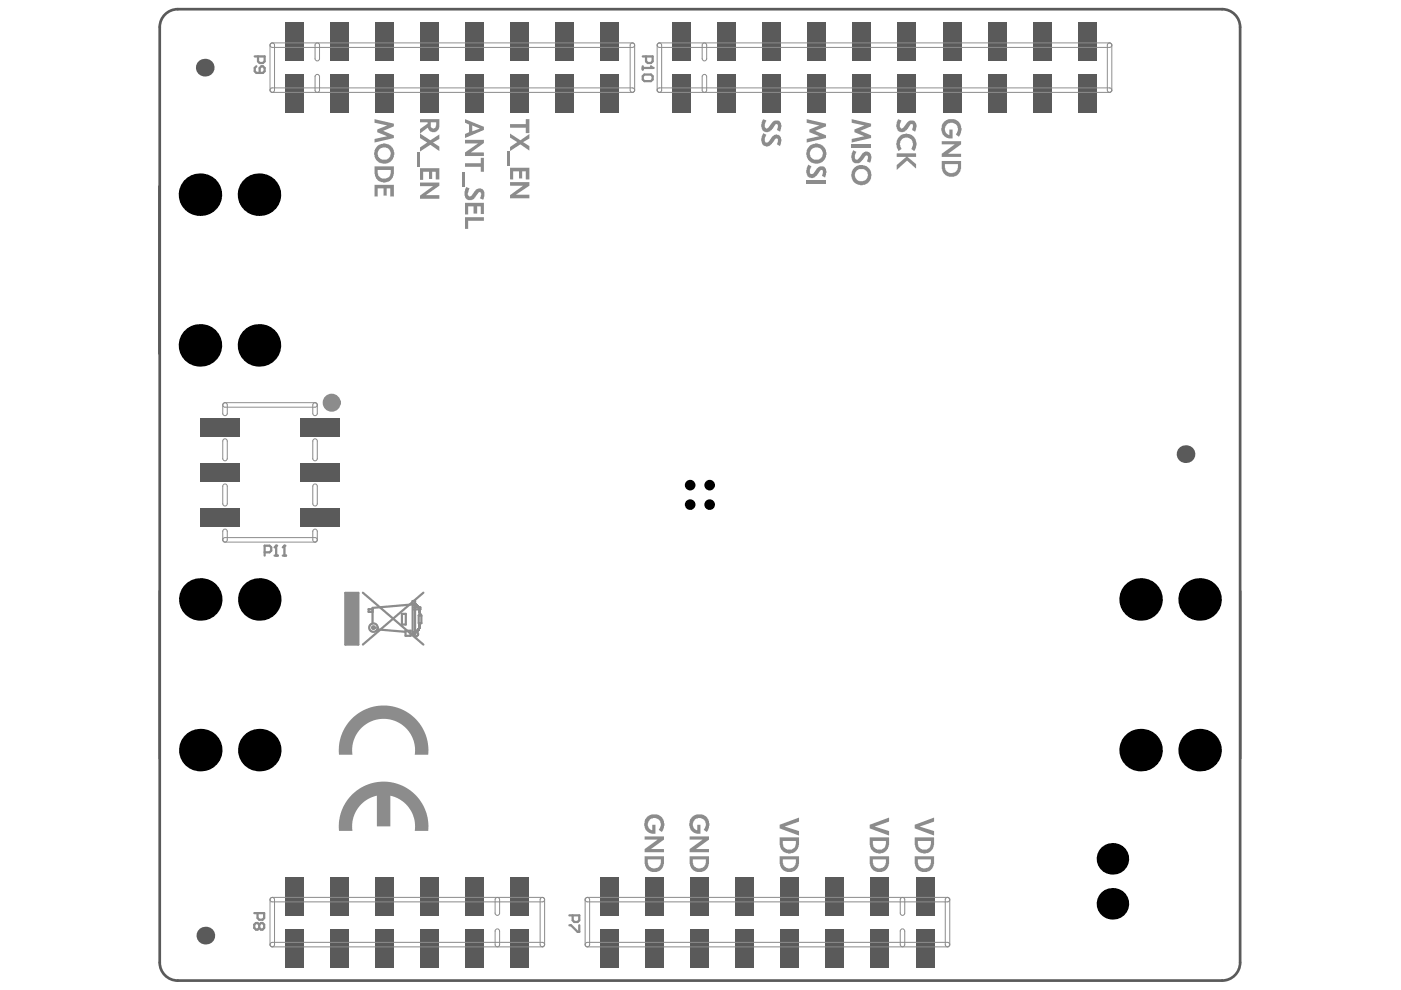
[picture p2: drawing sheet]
<svg xmlns="http://www.w3.org/2000/svg" width="297mm" height="210mm" viewBox="0 0 297 210" stroke-linecap="round" stroke-linejoin="round" font-family="sans-serif">
<path d="M33.8 39.5v35.5M33.8 125.3v35.5M263 125.3v35.5" fill="none" stroke="#5a5a5a" stroke-width=".48"/>
<path d="M35 3.1a3.8 3.8 0 0 1 2.7-1.2h221.4a3.8 3.8 0 0 1 3.8 3.9v198.3a3.8 3.8 0 0 1-3.8 3.8h-221.4a3.8 3.8 0 0 1-3.8-3.8v-198.3a3.8 3.8 0 0 1 1.1-2.7z" fill="none" stroke="#5a5a5a" stroke-width=".57"/>
<g fill="#000">
<circle cx="42.4" cy="41.3" r="4.5"/>
<circle cx="54.9" cy="41.3" r="4.5"/>
<circle cx="42.4" cy="73.2" r="4.5"/>
<circle cx="54.9" cy="73.2" r="4.5"/>
<circle cx="146.3" cy="107" r="1.13"/>
<circle cx="146.3" cy="102.9" r="1.13"/>
<circle cx="150.5" cy="107" r="1.13"/>
<circle cx="150.5" cy="102.9" r="1.13"/>
<circle cx="42.5" cy="127.1" r="4.5"/>
<circle cx="55" cy="127.1" r="4.5"/>
<circle cx="241.8" cy="127.1" r="4.5"/>
<circle cx="254.3" cy="127.1" r="4.5"/>
<circle cx="42.5" cy="159" r="4.5"/>
<circle cx="55" cy="159" r="4.5"/>
<circle cx="241.8" cy="159" r="4.5"/>
<circle cx="254.3" cy="159" r="4.5"/>
<circle cx="235.9" cy="191.6" r="3.3"/>
<circle cx="235.9" cy="182.1" r="3.3"/>
</g>
<g fill="#5a5a5a">
<path d="M117.8 4.7h3.9v8.3h-3.9z" fill-rule="evenodd"/>
<path d="M117.8 15.7h3.9v8.3h-3.9z" fill-rule="evenodd"/>
<path d="M127.4 4.7h3.8v8.3h-3.8z" fill-rule="evenodd"/>
<path d="M127.4 15.7h3.8v8.3h-3.8z" fill-rule="evenodd"/>
<path d="M70.1 4.7h3.9v8.3h-3.9z" fill-rule="evenodd"/>
<path d="M70.1 15.7h3.9v8.3h-3.9z" fill-rule="evenodd"/>
<path d="M79.7 15.7h3.8v8.3h-3.8z" fill-rule="evenodd"/>
<path d="M79.7 4.7h3.8v8.3h-3.8z" fill-rule="evenodd"/>
<path d="M89.2 15.7h3.8v8.3h-3.8z" fill-rule="evenodd"/>
<path d="M89.2 4.7h3.8v8.3h-3.8z" fill-rule="evenodd"/>
<path d="M108.3 15.7h3.8v8.3h-3.8z" fill-rule="evenodd"/>
<path d="M108.3 4.7h3.8v8.3h-3.8z" fill-rule="evenodd"/>
<path d="M98.8 15.7h3.8v8.3h-3.8z" fill-rule="evenodd"/>
<path d="M98.8 4.7h3.8v8.3h-3.8z" fill-rule="evenodd"/>
<path d="M60.6 4.7h3.8v8.3h-3.8z" fill-rule="evenodd"/>
<path d="M60.6 15.7h3.8v8.3h-3.8z" fill-rule="evenodd"/>
<path d="M219 4.7h3.9v8.3h-3.9z" fill-rule="evenodd"/>
<path d="M219 15.7h3.9v8.3h-3.9z" fill-rule="evenodd"/>
<path d="M228.6 4.7h3.8v8.3h-3.8z" fill-rule="evenodd"/>
<path d="M228.6 15.7h3.8v8.3h-3.8z" fill-rule="evenodd"/>
<path d="M142.7 15.7h3.8v8.3h-3.8z" fill-rule="evenodd"/>
<path d="M142.7 4.7h3.8v8.3h-3.8z" fill-rule="evenodd"/>
<path d="M180.8 4.7h3.9v8.3h-3.9z" fill-rule="evenodd"/>
<path d="M180.8 15.7h3.9v8.3h-3.9z" fill-rule="evenodd"/>
<path d="M190.4 4.7h3.8v8.3h-3.8z" fill-rule="evenodd"/>
<path d="M190.4 15.7h3.8v8.3h-3.8z" fill-rule="evenodd"/>
<path d="M171.3 4.7h3.8v8.3h-3.8z" fill-rule="evenodd"/>
<path d="M171.3 15.7h3.8v8.3h-3.8z" fill-rule="evenodd"/>
<path d="M161.8 4.7h3.8v8.3h-3.8z" fill-rule="evenodd"/>
<path d="M161.8 15.7h3.8v8.3h-3.8z" fill-rule="evenodd"/>
<path d="M152.2 15.7h3.8v8.3h-3.8z" fill-rule="evenodd"/>
<path d="M152.2 4.7h3.8v8.3h-3.8z" fill-rule="evenodd"/>
<path d="M209.5 15.7h3.8v8.3h-3.8z" fill-rule="evenodd"/>
<path d="M209.5 4.7h3.8v8.3h-3.8z" fill-rule="evenodd"/>
<path d="M199.9 15.7h3.9v8.3h-3.9z" fill-rule="evenodd"/>
<path d="M199.9 4.7h3.9v8.3h-3.9z" fill-rule="evenodd"/>
<path d="M98.8 196.9h3.8v8.2h-3.8z" fill-rule="evenodd"/>
<path d="M98.8 185.9h3.8v8.2h-3.8z" fill-rule="evenodd"/>
<path d="M89.2 185.9h3.8v8.2h-3.8z" fill-rule="evenodd"/>
<path d="M89.2 196.9h3.8v8.2h-3.8z" fill-rule="evenodd"/>
<path d="M79.7 185.9h3.8v8.2h-3.8z" fill-rule="evenodd"/>
<path d="M79.7 196.9h3.8v8.2h-3.8z" fill-rule="evenodd"/>
<path d="M60.6 185.9h3.8v8.2h-3.8z" fill-rule="evenodd"/>
<path d="M60.6 196.9h3.8v8.2h-3.8z" fill-rule="evenodd"/>
<path d="M70.1 185.9h3.9v8.2h-3.9z" fill-rule="evenodd"/>
<path d="M70.1 196.9h3.9v8.2h-3.9z" fill-rule="evenodd"/>
<path d="M108.3 196.9h3.8v8.2h-3.8z" fill-rule="evenodd"/>
<path d="M108.3 185.9h3.8v8.2h-3.8z" fill-rule="evenodd"/>
<path d="M42.5 88.7h8.3v3.8h-8.3z" fill-rule="evenodd"/>
<path d="M42.5 98.2h8.3v3.9h-8.3z" fill-rule="evenodd"/>
<path d="M63.7 88.7h8.3v3.8h-8.3z" fill-rule="evenodd"/>
<path d="M63.7 98.2h8.3v3.9h-8.3z" fill-rule="evenodd"/>
<path d="M42.5 107.8h8.3v3.8h-8.3z" fill-rule="evenodd"/>
<path d="M63.7 107.8h8.3v3.8h-8.3z" fill-rule="evenodd"/>
<path d="M136.9 196.9h3.9v8.2h-3.9z" fill-rule="evenodd"/>
<path d="M136.9 185.9h3.9v8.2h-3.9z" fill-rule="evenodd"/>
<path d="M127.4 196.9h3.8v8.2h-3.8z" fill-rule="evenodd"/>
<path d="M127.4 185.9h3.8v8.2h-3.8z" fill-rule="evenodd"/>
<path d="M184.7 196.9h3.8v8.2h-3.8z" fill-rule="evenodd"/>
<path d="M184.7 185.9h3.8v8.2h-3.8z" fill-rule="evenodd"/>
<path d="M175.1 185.9h3.8v8.2h-3.8z" fill-rule="evenodd"/>
<path d="M175.1 196.9h3.8v8.2h-3.8z" fill-rule="evenodd"/>
<path d="M165.6 185.9h3.8v8.2h-3.8z" fill-rule="evenodd"/>
<path d="M165.6 196.9h3.8v8.2h-3.8z" fill-rule="evenodd"/>
<path d="M146.5 185.9h3.8v8.2h-3.8z" fill-rule="evenodd"/>
<path d="M146.5 196.9h3.8v8.2h-3.8z" fill-rule="evenodd"/>
<path d="M156 185.9h3.9v8.2h-3.9z" fill-rule="evenodd"/>
<path d="M156 196.9h3.9v8.2h-3.9z" fill-rule="evenodd"/>
<path d="M194.2 196.9h3.8v8.2h-3.8z" fill-rule="evenodd"/>
<path d="M194.2 185.9h3.8v8.2h-3.8z" fill-rule="evenodd"/>
</g>
<g fill="#5a5a5a">
<circle cx="43.4" cy="14.3" r="1.88"/>
<circle cx="251.4" cy="96.3" r="1.88"/>
<circle cx="43.5" cy="198.4" r="1.88"/>
</g>
<g fill="#8c8c8c">
<path d="M74.6 152.4a9.5 9.5 0 0 1 10.8-1.9 9.5 9.5 0 0 1 5.4 9.5h-2.9a6.7 6.7 0 0 0-6.6-7.6 6.7 6.7 0 0 0-6.6 7.6h-2.8a9.5 9.5 0 0 1 2.7-7.6z"/>
<path d="M74.6 168.6a9.5 9.5 0 0 1 10.8-2 9.5 9.5 0 0 1 5.4 9.6h-2.9a6.7 6.7 0 0 0-5.1-7.5v6.5h-2.9v-6.5a6.7 6.7 0 0 0-5.2 7.5h-2.8a9.5 9.5 0 0 1 2.7-7.6z"/>
</g>
<g fill="none" stroke="#8c8c8c" stroke-width=".21">
<path d="M57.3 9.3l.4-.2h76.4a.48 .48 0 0 1 .5 .5 .48 .48 0 0 1-.5 .5h-76.4a.48 .48 0 0 1-.4-.8zM57.3 18.9l.4-.3h76.4a.48 .48 0 0 1 .5 .5 .48 .48 0 0 1-.5 .5h-76.4a.48 .48 0 0 1-.4-.7zM57.3 9.3a.48 .48 0 0 1 .6-.2 .48 .48 0 0 1 .3 .5v9.5a.48 .48 0 0 1-.5 .5 .48 .48 0 0 1-.4-.5zM66.9 16a.48 .48 0 0 1 .5-.2 .48 .48 0 0 1 .3 .5v2.8a.48 .48 0 0 1-.4 .5 .48 .48 0 0 1-.5-.5zM66.9 9.3a.48 .48 0 0 1 .5-.2 .48 .48 0 0 1 .3 .5v2.8a.48 .48 0 0 1-.4 .5 .48 .48 0 0 1-.5-.5zM133.7 9.3a.48 .48 0 0 1 .5-.2 .48 .48 0 0 1 .4 .5v9.5a.48 .48 0 0 1-.5 .5 .48 .48 0 0 1-.5-.5zM139.4 9.3a.48 .48 0 0 1 .5-.2 .48 .48 0 0 1 .4 .5v9.5a.48 .48 0 0 1-.5 .5 .48 .48 0 0 1-.5-.5zM139.4 18.9l.4-.3h95.5a.48 .48 0 0 1 .4 .5 .48 .48 0 0 1-.4 .5h-95.5a.48 .48 0 0 1-.4-.7zM139.4 9.3l.4-.2h95.5a.48 .48 0 0 1 .4 .5 .48 .48 0 0 1-.4 .5h-95.5a.48 .48 0 0 1-.4-.8zM148.9 9.3a.48 .48 0 0 1 .6-.2 .48 .48 0 0 1 .3 .5v2.8a.48 .48 0 0 1-.4 .5 .48 .48 0 0 1-.5-.5zM148.9 16a.48 .48 0 0 1 .6-.2 .48 .48 0 0 1 .3 .5v2.8a.48 .48 0 0 1-.4 .5 .48 .48 0 0 1-.5-.5zM234.8 9.3a.48 .48 0 0 1 .6-.2 .48 .48 0 0 1 .3 .5v9.5a.48 .48 0 0 1-.4 .5 .48 .48 0 0 1-.5-.5z"/>
<path d="M47.3 85.6l.4-.2h19.1a.48 .48 0 0 1 .5 .5 .48 .48 0 0 1-.5 .4h-19.1a.48 .48 0 0 1-.4-.7zM47.3 85.6a.48 .48 0 0 1 .5-.2 .48 .48 0 0 1 .4 .5v1.8a.48 .48 0 0 1-.5 .4 .48 .48 0 0 1-.5-.4zM47.3 93.3a.48 .48 0 0 1 .5-.2 .48 .48 0 0 1 .4 .4v3.7a.48 .48 0 0 1-.5 .5 .48 .48 0 0 1-.5-.5zM66.4 85.6a.48 .48 0 0 1 .5-.2 .48 .48 0 0 1 .4 .5v1.8a.48 .48 0 0 1-.5 .4 .48 .48 0 0 1-.5-.4zM66.4 93.3a.48 .48 0 0 1 .5-.2 .48 .48 0 0 1 .4 .4v3.7a.48 .48 0 0 1-.5 .5 .48 .48 0 0 1-.5-.5zM47.3 114.2l.4-.2h19.1a.48 .48 0 0 1 .5 .5 .48 .48 0 0 1-.5 .4h-19.1a.48 .48 0 0 1-.4-.7zM47.3 102.8a.48 .48 0 0 1 .5-.2 .48 .48 0 0 1 .4 .5v3.7a.48 .48 0 0 1-.5 .5 .48 .48 0 0 1-.5-.5zM47.3 112.4a.48 .48 0 0 1 .5-.2 .48 .48 0 0 1 .4 .5v1.8a.48 .48 0 0 1-.5 .4 .48 .48 0 0 1-.5-.4zM66.4 102.8a.48 .48 0 0 1 .5-.2 .48 .48 0 0 1 .4 .5v3.7a.48 .48 0 0 1-.5 .5 .48 .48 0 0 1-.5-.5zM66.4 112.4a.48 .48 0 0 1 .5-.2 .48 .48 0 0 1 .4 .5v1.8a.48 .48 0 0 1-.5 .4 .48 .48 0 0 1-.5-.4zM57.3 190.5a.48 .48 0 0 1 .6-.2 .48 .48 0 0 1 .3 .4v9.6a.48 .48 0 0 1-.5 .5 .48 .48 0 0 1-.4-.5zM57.3 190.5l.4-.2h57.3a.48 .48 0 0 1 .5 .4 .48 .48 0 0 1-.5 .5h-57.3a.48 .48 0 0 1-.4-.7z"/>
<path d="M105 190.5a.48 .48 0 0 1 .6-.2 .48 .48 0 0 1 .3 .4v2.9a.48 .48 0 0 1-.5 .5 .48 .48 0 0 1-.4-.5zM105 197.2a.48 .48 0 0 1 .6-.2 .48 .48 0 0 1 .3 .4v2.9a.48 .48 0 0 1-.5 .5 .48 .48 0 0 1-.4-.5zM114.6 190.5a.48 .48 0 0 1 .5-.2 .48 .48 0 0 1 .4 .4v9.6a.48 .48 0 0 1-.5 .5 .48 .48 0 0 1-.5-.5zM124.1 190.5a.48 .48 0 0 1 .6-.2 .48 .48 0 0 1 .3 .4v9.6a.48 .48 0 0 1-.5 .5 .48 .48 0 0 1-.4-.5zM124.1 190.5l.4-.2h76.4a.48 .48 0 0 1 .5 .4 .48 .48 0 0 1-.5 .5h-76.4a.48 .48 0 0 1-.4-.7zM190.9 190.5a.48 .48 0 0 1 .6-.2 .48 .48 0 0 1 .3 .4v2.9a.48 .48 0 0 1-.5 .5 .48 .48 0 0 1-.4-.5zM190.9 197.2a.48 .48 0 0 1 .6-.2 .48 .48 0 0 1 .3 .4v2.9a.48 .48 0 0 1-.5 .5 .48 .48 0 0 1-.4-.5zM200.5 190.5a.48 .48 0 0 1 .5-.2 .48 .48 0 0 1 .4 .4v9.6a.48 .48 0 0 1-.5 .5 .48 .48 0 0 1-.5-.5zM57.3 200l.4-.2h57.3a.48 .48 0 0 1 .5 .5 .48 .48 0 0 1-.5 .5h-57.3a.48 .48 0 0 1-.4-.8zM124.1 200l.4-.2h76.4a.48 .48 0 0 1 .5 .5 .48 .48 0 0 1-.5 .5h-76.4a.48 .48 0 0 1-.4-.8z"/>
</g>
<g fill="none" stroke="#8c8c8c" stroke-width=".47">
<path d="M76.9 125.7l12.9 11M79 129.2h-.9v.5h.9M80 133.4l6 .6M85.2 130.2h.8v2.2h-.8zM86 133.7h1.1v1.1h-1.1zM87.5 127.4h.5v7.1h-.5zM87.7 128.8h1.4v.4h-1.4M87.8 128.1l-8.8 .8v3.3M88.8 130.5h.5v1.6h-.5zM88.9 129.3h.1M88.9 129.3v.1M88.9 129.3l.1 .2"/>
<path d="M88.9 129.4h.1M88.9 129.4l.1 .1M89 129.5h.1M89 129.5v.2M89 129.5v.1M89 129.6v.1M89 129.7v.1M89 129.7h.1M89 129.8h.1M89 129.8v.2M89 129.9h.1M89 130h.1"/>
<path d="M89 130v.1M89 130.1h.1M89 130.1l.1 .1M89.1 130.2h.1M89.1 130.2v.1M89.1 130.3h.1M89.1 130.3v.1M89.1 130.4h.1M89.1 130.4v.1M89.8 125.7l-12.9 11"/>
</g>
<circle cx="87.8" cy="128.1" r=".23" fill="#8c8c8c"/>
<path d="M87.8 128.1h.1" fill="none" stroke="#8c8c8c" stroke-width=".47"/>
<circle cx="87.8" cy="128.1" r=".23" fill="#8c8c8c"/>
<path d="M87.8 128.1h.1" fill="none" stroke="#8c8c8c" stroke-width=".47"/>
<circle cx="87.8" cy="128.1" r=".23" fill="#8c8c8c"/>
<path d="M87.8 128.1h.1" fill="none" stroke="#8c8c8c" stroke-width=".47"/>
<circle cx="87.8" cy="128.1" r=".23" fill="#8c8c8c"/>
<path d="M87.8 128.1h.1" fill="none" stroke="#8c8c8c" stroke-width=".47"/>
<circle cx="87.8" cy="128.1" r=".23" fill="#8c8c8c"/>
<path d="M87.8 128.1h.1" fill="none" stroke="#8c8c8c" stroke-width=".47"/>
<circle cx="87.8" cy="128.1" r=".23" fill="#8c8c8c"/>
<path d="M87.8 128.1h.1" fill="none" stroke="#8c8c8c" stroke-width=".47"/>
<circle cx="87.8" cy="128.1" r=".23" fill="#8c8c8c"/>
<path d="M87.8 128.1h.1" fill="none" stroke="#8c8c8c" stroke-width=".47"/>
<circle cx="87.8" cy="128.1" r=".23" fill="#8c8c8c"/>
<path d="M87.8 128.1h.1" fill="none" stroke="#8c8c8c" stroke-width=".47"/>
<circle cx="87.8" cy="128.1" r=".23" fill="#8c8c8c"/>
<path d="M87.8 128.1h.1" fill="none" stroke="#8c8c8c" stroke-width=".47"/>
<circle cx="87.8" cy="128.1" r=".23" fill="#8c8c8c"/>
<path d="M87.8 128.1h.1" fill="none" stroke="#8c8c8c" stroke-width=".47"/>
<circle cx="87.8" cy="128.1" r=".23" fill="#8c8c8c"/>
<path d="M87.8 128.1h.1" fill="none" stroke="#8c8c8c" stroke-width=".47"/>
<circle cx="87.8" cy="128.1" r=".23" fill="#8c8c8c"/>
<path d="M87.8 128.1h.1" fill="none" stroke="#8c8c8c" stroke-width=".47"/>
<circle cx="87.8" cy="128.1" r=".23" fill="#8c8c8c"/>
<path d="M87.8 128.1h.1" fill="none" stroke="#8c8c8c" stroke-width=".47"/>
<circle cx="87.8" cy="128.1" r=".23" fill="#8c8c8c"/>
<path d="M87.8 128.1h.1" fill="none" stroke="#8c8c8c" stroke-width=".47"/>
<circle cx="87.8" cy="128.1" r=".23" fill="#8c8c8c"/>
<path d="M87.8 128.1h.1" fill="none" stroke="#8c8c8c" stroke-width=".47"/>
<circle cx="87.8" cy="128.1" r=".23" fill="#8c8c8c"/>
<path d="M87.8 128.1h.1" fill="none" stroke="#8c8c8c" stroke-width=".47"/>
<circle cx="87.8" cy="128.1" r=".23" fill="#8c8c8c"/>
<path d="M87.8 128.1h.1" fill="none" stroke="#8c8c8c" stroke-width=".47"/>
<circle cx="87.8" cy="128.1" r=".23" fill="#8c8c8c"/>
<path d="M87.8 128.1h.1" fill="none" stroke="#8c8c8c" stroke-width=".47"/>
<circle cx="87.8" cy="128.1" r=".23" fill="#8c8c8c"/>
<path d="M87.8 128.1h.1" fill="none" stroke="#8c8c8c" stroke-width=".47"/>
<circle cx="87.8" cy="128.1" r=".23" fill="#8c8c8c"/>
<path d="M87.8 128.1h.1" fill="none" stroke="#8c8c8c" stroke-width=".47"/>
<circle cx="87.8" cy="128.1" r=".23" fill="#8c8c8c"/>
<path d="M87.8 128.1h.1" fill="none" stroke="#8c8c8c" stroke-width=".47"/>
<circle cx="87.8" cy="128.1" r=".23" fill="#8c8c8c"/>
<path d="M87.8 128.1h.1" fill="none" stroke="#8c8c8c" stroke-width=".47"/>
<circle cx="87.8" cy="128.1" r=".23" fill="#8c8c8c"/>
<path d="M87.8 128.1h.1" fill="none" stroke="#8c8c8c" stroke-width=".47"/>
<circle cx="87.8" cy="128.1" r=".23" fill="#8c8c8c"/>
<path d="M87.8 128.1h.1" fill="none" stroke="#8c8c8c" stroke-width=".47"/>
<circle cx="87.8" cy="128.1" r=".23" fill="#8c8c8c"/>
<g fill="none" stroke="#8c8c8c" stroke-width=".47">
<path d="M87.8 128.1h.1M87.9 134.1h-.1M87.9 128.1h.1M87.9 128.1v.1M87.9 134.1h.1M87.9 128.2h.1M88 134.1h.1M88 134.1h-.1M88 128.2h.1M88 128.2l.2 .1M88.1 134l-.1 .1M88.1 134h-.1"/>
<path d="M88.1 128.2h.1M88.1 134h.1M88.1 128.3h.1M88.2 134h-.1M88.2 134h-.2M88.2 128.3h.1M88.2 134h.1M88.2 133.9h.1M88.3 128.3l.1 .1M88.3 133.9l-.1 .1M88.3 133.9h.1M88.4 133.8l-.1 .1"/>
<path d="M88.4 128.4l.1 .1M88.4 128.4h.1M88.4 128.5h.1M88.4 133.8h.1M88.5 128.5l.1 .2M88.5 133.7l-.1 .1M88.5 128.5v.1M88.5 133.7h.1M88.6 133.7h-.1M88.6 133.7h.1M88.6 128.6v.1M88.6 133.6l-.1 .1"/>
<path d="M88.6 133.6h.1M88.6 128.7h.1M88.7 133.6h-.1M88.7 133.5v.1M88.7 133.5h.1M88.7 128.7h.1M88.7 128.7v.1M88.7 128.8h.1M88.7 133.4v.1M88.7 133.4h.1M88.8 133.4l-.1 .1M88.8 133.4h.1"/>
<path d="M88.8 133.3v.1M88.8 133.3h.1M88.8 133.3l-.1 .1M88.8 133.2h.1M88.8 133.2v.2M88.9 133.2h.1M88.9 133.1h.1M88.9 133.1l-.1 .1M88.9 133.1v.1M88.9 133h.1M88.9 133l-.1 .2M88.9 132.9v.2"/>
<path d="M88.9 132.9v.1M88.9 132.9h.1M88.9 132.8h.1M88.9 132.8v.1M89 132.8h.1M89 132.7h.1M89 132.7l-.1 .2M89 132.6v.2M89 132.5v.3M89 132.5h.1M89 132.4v.1M89 132.4h.1"/>
<path d="M89 132.3v.1M89 132.3h.1M89 132.2h.1M89 132.2v.1"/>
</g>
<circle cx="87.8" cy="134.1" r=".23" fill="#8c8c8c"/>
<path d="M87.8 134.1h.1" fill="none" stroke="#8c8c8c" stroke-width=".47"/>
<circle cx="87.8" cy="134.1" r=".23" fill="#8c8c8c"/>
<path d="M87.8 134.1h.1" fill="none" stroke="#8c8c8c" stroke-width=".47"/>
<circle cx="87.8" cy="134.1" r=".23" fill="#8c8c8c"/>
<path d="M87.8 134.1h.1" fill="none" stroke="#8c8c8c" stroke-width=".47"/>
<circle cx="87.8" cy="134.1" r=".23" fill="#8c8c8c"/>
<path d="M87.8 134.1h.1" fill="none" stroke="#8c8c8c" stroke-width=".47"/>
<circle cx="87.8" cy="134.1" r=".23" fill="#8c8c8c"/>
<path d="M87.8 134.1h.1" fill="none" stroke="#8c8c8c" stroke-width=".47"/>
<circle cx="87.8" cy="134.1" r=".23" fill="#8c8c8c"/>
<path d="M87.8 134.1h.1" fill="none" stroke="#8c8c8c" stroke-width=".47"/>
<circle cx="87.8" cy="134.1" r=".23" fill="#8c8c8c"/>
<path d="M87.8 134.1h.1" fill="none" stroke="#8c8c8c" stroke-width=".47"/>
<circle cx="87.8" cy="134.1" r=".23" fill="#8c8c8c"/>
<path d="M87.8 134.1h.1" fill="none" stroke="#8c8c8c" stroke-width=".47"/>
<circle cx="87.8" cy="134.1" r=".23" fill="#8c8c8c"/>
<path d="M87.8 134.1h.1" fill="none" stroke="#8c8c8c" stroke-width=".47"/>
<circle cx="87.8" cy="134.1" r=".23" fill="#8c8c8c"/>
<path d="M87.8 134.1h.1" fill="none" stroke="#8c8c8c" stroke-width=".47"/>
<circle cx="87.8" cy="134.1" r=".23" fill="#8c8c8c"/>
<path d="M87.8 134.1h.1" fill="none" stroke="#8c8c8c" stroke-width=".47"/>
<circle cx="87.8" cy="134.1" r=".23" fill="#8c8c8c"/>
<path d="M87.8 134.1h.1" fill="none" stroke="#8c8c8c" stroke-width=".47"/>
<circle cx="87.8" cy="134.1" r=".23" fill="#8c8c8c"/>
<path d="M87.8 134.1h.1" fill="none" stroke="#8c8c8c" stroke-width=".47"/>
<circle cx="87.8" cy="134.1" r=".23" fill="#8c8c8c"/>
<path d="M87.8 134.1h.1" fill="none" stroke="#8c8c8c" stroke-width=".47"/>
<circle cx="87.8" cy="134.1" r=".23" fill="#8c8c8c"/>
<path d="M87.8 134.1h.1" fill="none" stroke="#8c8c8c" stroke-width=".47"/>
<circle cx="87.8" cy="134.1" r=".23" fill="#8c8c8c"/>
<path d="M87.8 134.1h.1" fill="none" stroke="#8c8c8c" stroke-width=".47"/>
<circle cx="87.8" cy="134.1" r=".23" fill="#8c8c8c"/>
<path d="M87.8 134.1h.1" fill="none" stroke="#8c8c8c" stroke-width=".47"/>
<circle cx="87.8" cy="134.1" r=".23" fill="#8c8c8c"/>
<path d="M87.8 134.1h.1" fill="none" stroke="#8c8c8c" stroke-width=".47"/>
<circle cx="87.8" cy="134.1" r=".23" fill="#8c8c8c"/>
<path d="M87.8 134.1h.1" fill="none" stroke="#8c8c8c" stroke-width=".47"/>
<circle cx="87.8" cy="134.1" r=".23" fill="#8c8c8c"/>
<path d="M87.8 134.1h.1" fill="none" stroke="#8c8c8c" stroke-width=".47"/>
<circle cx="87.8" cy="134.1" r=".23" fill="#8c8c8c"/>
<path d="M87.8 134.1h.1" fill="none" stroke="#8c8c8c" stroke-width=".47"/>
<circle cx="87.8" cy="134.1" r=".23" fill="#8c8c8c"/>
<path d="M73.2 125.7h2.8v11h-2.8z" fill="none" stroke="#8c8c8c" stroke-width=".47"/>
<path d="M73.2 125.7h2.8v11h-2.8z" fill-rule="evenodd" fill="#8c8c8c"/>
<g fill="#8c8c8c">
<path d="M200 25.9l.2-.1a2.13 2.13 0 0 1 2.7-.2 2.13 2.13 0 0 1 .8 2.6l-.4 .8-.7-.5a1.42 1.42 0 0 0 .5-1.4 1.42 1.42 0 0 0-1.1-1.1 1.35 1.35 0 0 0-1.6 1 1.35 1.35 0 0 0 .8 1.6l.1-1.1h.7v1.9a2.01 2.01 0 0 1-2-.8 2.01 2.01 0 0 1-.2-2.1z"/>
<path d="M199.7 29.9h4.1v.7l-2.8 2h2.8v.7h-4.1v-.7l2.7-2h-2.7z"/>
<path d="M108.1 26.3h3.4v-1h.7v2.9h-.7v-1.1h-3.4z"/>
<path d="M108.1 28.3l2.2 1.4 1.9-1.3v1l-1.3 .7 1.3 .9v.9l-1.9-1.3-2.2 1.4v-.8l1.6-1.1-1.6-.9z"/>
<path d="M107.5 32.1h.5v3.1h-.5z"/>
<path d="M108.1 35.6h4.1v2.4h-.7v-1.7h-.8v1.6h-.7v-1.6h-1.2v1.7h-.7z"/>
<path d="M108.1 38.6h4.1v.8l-2.8 1.9h2.8v.7h-4.1v-.6l2.8-2h-2.8z"/>
<path d="M137.1 173.3l.1-.1a2.16 2.16 0 0 1 2.8-.1 2.16 2.16 0 0 1 .7 2.6l-.4 .7-.7-.5 .1-.1a1.38 1.38 0 0 0 .1-1.9 1.38 1.38 0 0 0-2 0 1.38 1.38 0 0 0 0 1.9l.5 .2v-1.1h.7v1.9a2.01 2.01 0 0 1-2-.8 2.01 2.01 0 0 1-.2-2.1z"/>
<path d="M136.7 177.3h4.1v.7l-2.8 2h2.8v.7h-4.1v-.7l2.7-2h-2.7z"/>
<path d="M146.6 173.3l.2-.1a2.16 2.16 0 0 1 2.7-.1 2.16 2.16 0 0 1 .7 2.6l-.4 .7-.6-.5 .1-.1a1.38 1.38 0 0 0 0-1.9 1.38 1.38 0 0 0-2 0 1.38 1.38 0 0 0 .1 1.9l.4 .2v-1.1h.7v1.9a2.01 2.01 0 0 1-2-.8 2.01 2.01 0 0 1-.2-2.1z"/>
<path d="M146.2 177.3h4.1v.7l-2.7 2h2.7v.7h-4.1v-.7l2.8-2h-2.8z"/>
<path d="M165.3 174.9l4.1-1.6v.9l-3 1.1 3 .9v1l-4.1-1.6z"/>
<path d="M184.4 174.9l4.1-1.6v.9l-3.1 1.1 3.1 .9v1l-4.1-1.6z"/>
<path d="M193.9 174.9l4.1-1.6v.9l-3 1.1 3 .9v1l-4.1-1.6z"/>
<path d="M79.4 25.3l4.1 .9v.6l-2.3 .9 2.3 1v.6l-4.1 .9v-.7l2.7-.6-2.1-.9v-.5l2.1-.9-2.7-.6z"/>
<path d="M79.4 39.2h4.1v2.5h-.8v-1.8h-.7v1.6h-.7v-1.6h-1.2v1.8h-.7z"/>
<path d="M89 28.3l2.2 1.4 2-1.2v1l-1.4 .7 1.4 .9v.9l-2-1.3-2.2 1.4v-.8l1.6-1.1-1.6-.9z"/>
<path d="M88.4 32.2h.6v3.1h-.6z"/>
<path d="M89 35.7h4.2v2.3h-.8v-1.6h-.8v1.5h-.6v-1.5h-1.3v1.7h-.7z"/>
<path d="M89 38.7h4.2v.7l-2.9 2h2.9v.7h-4.2v-.6l2.8-2h-2.8z"/>
<path d="M98.6 29.7h4v.6l-2.8 2h2.8v.8h-4v-.8l2.8-1.9h-2.8z"/>
<path d="M98.6 34.6h3.3v-1.1h.7v2.9h-.7v-1h-3.3z"/>
<path d="M97.9 36.5h.6v3.1h-.6z"/>
<path d="M98.8 39.8l.1-.1 .6 .2-.2 .8a.62 .62 0 0 0 .4 1l.9-1.1a1.15 1.15 0 0 1 1.5-.6 1.15 1.15 0 0 1 .6 1.6l-.3 .7-.7-.3a.81 .81 0 0 0 0-1.3l-.3 .2-.6 .9a1.23 1.23 0 0 1-2.1 .2l-.2-.5v-.9z"/>
<path d="M98.6 43h4v2.4h-.7v-1.6h-.7v1.5h-.8v-1.5h-1.1v1.7h-.7z"/>
<path d="M98.6 46.1h4v.7h-3.3v1.7h-.7z"/>
<path d="M161.8 25.3l.6 .3a1.51 1.51 0 0 0-.1 1.6h.5l.8-1.1a1.11 1.11 0 0 1 1.3-.6 1.11 1.11 0 0 1 .8 1.3l-.3 1.1-.7-.3 .2-.7a.37 .37 0 0 0-.1-.6 .37 .37 0 0 0-.5 .3l-.6 .9a1.2 1.2 0 0 1-2.1-.1 2.09 2.09 0 0 1 .2-2.1z"/>
<path d="M161.8 28.2l.7 .4a1.15 1.15 0 0 0-.1 1.6l.5-.1 .7-.9a1.13 1.13 0 0 1 1.5-.5 1.13 1.13 0 0 1 .5 1.5l-.2 .8-.7-.4 .2-.7a.37 .37 0 0 0-.1-.5 .37 .37 0 0 0-.5 .3l-.5 .6a1.24 1.24 0 0 1-1.5 .8 1.24 1.24 0 0 1-.9-1.4l.1-.8z"/>
<path d="M171 25.3l4.1 .9v.6l-2.3 .9 2.3 1v.6l-4.1 .9v-.7l2.7-.6-2.1-.9v-.5l2.1-.9-2.7-.6z"/>
<path d="M171.3 34.9l.8 .4-.1 .1a1.35 1.35 0 0 0-.1 1.5l.6-.1 .6-1a1.11 1.11 0 0 1 1.4-.5 1.11 1.11 0 0 1 .7 1.2l-.3 1.2-.6-.4 .2-.7a.37 .37 0 0 0-.2-.5 .37 .37 0 0 0-.5 .2l-.5 .7a1.24 1.24 0 0 1-1.6 .7 1.24 1.24 0 0 1-.7-1.7v-.4z"/>
<path d="M171 38.3h4.1v.7h-4.1z"/>
<path d="M180.6 25.3l4.1 .9v.6l-2.3 .9 2.3 1v.6l-4.1 .9v-.7l2.6-.6-2.1-.9v-.5l2.1-.9-2.6-.6z"/>
<path d="M180.6 30.7h4.1v.7h-4.1z"/>
<path d="M180.9 31.8l.7 .4a1.16 1.16 0 0 0-.1 1.6h.3l.3-.2 .6-.9a1.13 1.13 0 0 1 1.3-.5 1.13 1.13 0 0 1 .8 1.3l-.3 1-.7-.3 .2-.7a.29 .29 0 0 0 0-.4 .29 .29 0 0 0-.3-.1l-.4 .2-.4 .7a1.35 1.35 0 0 1-2.2 .2v-.1a2.31 2.31 0 0 1 .2-2.2z"/>
<path d="M190.4 25.3l.7 .3a1.65 1.65 0 0 0-.2 1.5l.2 .2 .4-.1 .7-1.1a1.11 1.11 0 0 1 1.5-.5 1.11 1.11 0 0 1 .5 1.5l-.2 .8-.6-.3 .2-.8a.35 .35 0 0 0-.3-.5 .35 .35 0 0 0-.4 .3l-.5 .8a1.4 1.4 0 0 1-1.9 .3 2.07 2.07 0 0 1-.3-2.1z"/>
<path d="M190.6 29h.1a2.13 2.13 0 0 1 2.7-.3 2.13 2.13 0 0 1 .7 2.7l-.3 .6-.6-.4a1.43 1.43 0 0 0-.7-2.4 1.45 1.45 0 0 0-1.5 .7 1.45 1.45 0 0 0 .2 1.7l-.7 .3a2.34 2.34 0 0 1 .1-2.9z"/>
<path d="M190.1 32.5h4.1v.8h-1.8l1.8 1.5v1l-1.9-1.8-2.2 2v-1l2-1.7h-2z"/>
<path d="M200.3 34.8v.7a1.39 1.39 0 0 0 1.4 1.2 1.39 1.39 0 0 0 1.4-1.2v-.7zM199.7 34.1h4.1v1.6a2.09 2.09 0 0 1-1.5 1.7 2.09 2.09 0 0 1-2.3-.7l-.3-.9z"/>
<path d="M137.3 182.2v.7a1.39 1.39 0 0 0 1.4 1.2 1.39 1.39 0 0 0 1.4-1.2v-.7zM136.7 181.5h4.1v1.5a2.08 2.08 0 0 1-1.5 1.8 2.08 2.08 0 0 1-2.2-.7l-.4-.9z"/>
<path d="M146.9 182.2v.7a1.39 1.39 0 0 0 1.4 1.2 1.39 1.39 0 0 0 1.4-1.2v-.7zM146.2 181.5h4.1v1.5a2.08 2.08 0 0 1-1.4 1.8 2.08 2.08 0 0 1-2.3-.7l-.4-.9z"/>
<path d="M166 178.3v.7a1.44 1.44 0 0 0 2.3 .8l.3-.4 .1-1.1zM165.3 177.5h4.1v1.6a2.06 2.06 0 0 1-2.2 1.9 2.06 2.06 0 0 1-1.9-2.2z"/>
<path d="M166 182.2v.7a1.39 1.39 0 0 0 1.4 1.2 1.39 1.39 0 0 0 1.3-1.2v-.7zM165.3 181.5h4.1v1.5a2.08 2.08 0 0 1-1.5 1.8 2.08 2.08 0 0 1-2.2-.7l-.4-.9z"/>
<path d="M185.1 178.3v.7a1.44 1.44 0 0 0 2.3 .8l.3-.4 .1-1.1zM184.4 177.5h4.1v1.6a2.06 2.06 0 0 1-2.2 1.9 2.06 2.06 0 0 1-1.9-2.2z"/>
<path d="M185.1 182.2v.7a1.39 1.39 0 0 0 1.3 1.2 1.39 1.39 0 0 0 1.4-1.2v-.7zM184.4 181.5h4.1v1.5a2.08 2.08 0 0 1-1.5 1.8 2.08 2.08 0 0 1-2.2-.7l-.4-.9z"/>
<path d="M194.6 178.3v.7a1.44 1.44 0 0 0 2.3 .8l.4-.4 .1-1.1zM193.9 177.5h4.1v1.6a2.06 2.06 0 0 1-2.2 1.9 2.06 2.06 0 0 1-1.9-2.2z"/>
<path d="M194.6 182.2v.7a1.39 1.39 0 0 0 1.4 1.2 1.39 1.39 0 0 0 1.4-1.2v-.7zM193.9 181.5h4.1v1.5a2.08 2.08 0 0 1-1.4 1.8 2.08 2.08 0 0 1-2.3-.7l-.4-.9z"/>
<path d="M80.4 31.7a1.37 1.37 0 0 0 .6 2.1 1.37 1.37 0 0 0 1.8-1.2 1.39 1.39 0 0 0-.9-1.3 1.39 1.39 0 0 0-1.5 .4zM79.3 32.5a2.15 2.15 0 0 1 4.3 0 2.15 2.15 0 0 1-4.3 0z"/>
<path d="M80.1 36v.6a1.39 1.39 0 0 0 1.4 1.3 1.39 1.39 0 0 0 1.3-1.3v-.6zM79.4 35.3h4.1v1.5a2.06 2.06 0 0 1-2.2 1.9 2.06 2.06 0 0 1-1.9-2.2z"/>
<path d="M91.3 25.9v.7a.58 .58 0 0 0 .6 .7 .58 .58 0 0 0 .6-.7v-.7zM89 25.3h4.2v1.5a1.26 1.26 0 0 1-1.2 1.2 1.26 1.26 0 0 1-1.3-.9l-1.7 1.2v-.9l1.7-1.2v-.3h-1.7z"/>
<path d="M100.1 26.6v1.2l1.6-.5zM98.6 25.3l4 1.6v.7l-4 1.7v-.9l.9-.4v-1.6l-.9-.4z"/>
<path d="M172 31.7a1.37 1.37 0 0 0 .7 2.1 1.37 1.37 0 0 0 1.8-1.2 1.39 1.39 0 0 0-1-1.3 1.39 1.39 0 0 0-1.5 .4zM170.9 32.5a2.15 2.15 0 0 1 4.3 0 2.15 2.15 0 0 1-4.3 0z"/>
<path d="M181.6 36.1a1.38 1.38 0 0 0 .8 2.3 1.38 1.38 0 0 0 1.5-1.9 1.63 1.63 0 0 0-2.3-.4zM180.5 37.1a2.15 2.15 0 0 1 4.3 0 2.15 2.15 0 0 1-4.3 0z"/>
</g>
<path d="M56.1 117.1h1.1l.3-.3v-.7l-.3-.4h-1.1v2.1M58.2 117.8h.7M58.6 115.7v2.1" fill="none" stroke="#8c8c8c" stroke-width=".48"/>
<circle cx="58.6" cy="115.7" r=".24" fill="#8c8c8c"/>
<path d="M58.6 115.7l-.4 .4M60 117.8h.7M60.3 115.7v2.1" fill="none" stroke="#8c8c8c" stroke-width=".48"/>
<circle cx="60.3" cy="115.7" r=".24" fill="#8c8c8c"/>
<path d="M136.3 12h2.1v1l-.4 .4h-.7l-.3-.4v-1M136.3 14.1v.7M136.3 14.4h2.1M60.3 115.7l-.3 .4M53.9 193.6h2.1v1.1l-.3 .3h-.7l-.4-.3v-1.1M55 196.1l.3-.4h.4l.3 .4v.6l-.3 .4h-.4l-.3-.4M55 196.1l-.4-.4h-.3l-.4 .4v.6l.4 .4h.3l.4-.4M55 196.1v.6" fill="none" stroke="#8c8c8c" stroke-width=".48"/>
<circle cx="138.4" cy="14.4" r=".24" fill="#8c8c8c"/>
<path d="M54 12h2.1v1l-.3 .4h-.7l-.4-.4v-1M54.4 14.1l-.4 .3v.7l.4 .4h1.4l.3-.4v-.7l-.3-.3h-.4l-.3 .3v1.1M136.6 15.8h1.4l.4 .4v.7l-.4 .3h-1.4l-.3-.3v-.7zM138 14.1l.4 .3M120.7 194.1h2.1v1l-.3 .4h-.7l-.4-.4v-1M120.7 196.2h.4l1.4 1.4h.3v-1.4" fill="none" stroke="#8c8c8c" stroke-width=".48"/>
<circle cx="70.3" cy="85.4" r=".95" fill="none" stroke="#8c8c8c" stroke-width="1.9"/>
<g fill="none" stroke="#8c8c8c" stroke-width=".47">
<path d="M88.7 128.7h.1"/>
<circle cx="79.2" cy="133.1" r=".28"/>
<circle cx="79.2" cy="133.1" r=".9"/>
<circle cx="88.2" cy="134.4" r=".5"/>
</g>
</svg>
